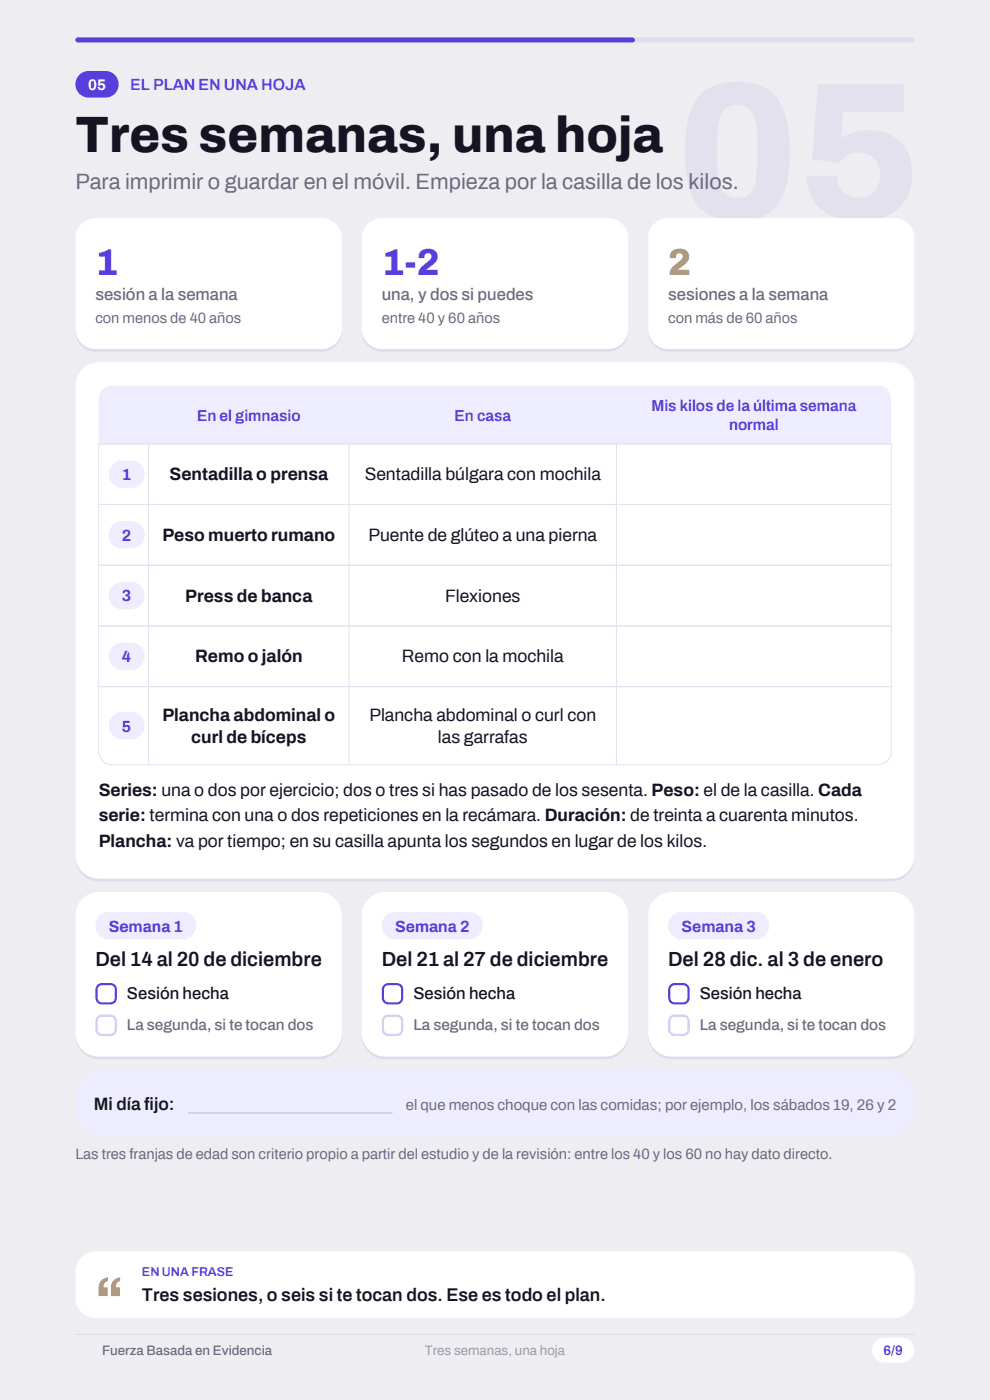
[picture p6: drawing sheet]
<svg xmlns="http://www.w3.org/2000/svg" width="210mm" height="297mm" viewBox="0 0 210 297" stroke-linecap="round" stroke-linejoin="round" font-family="sans-serif">
<defs><g id="words">
<text font-size="41.6" fill="#e3e1ee" x="143.4" y="46.5">05</text>
<text font-size="12" fill="#d3a329" x="20.2" y="279.2">“</text>
<text font-size="10.6" fill="#151423" x="16" y="32.3">Tres semanas, una hoja</text>
<g font-size="7.8" fill="#593ede">
<text x="20.2" y="58.3">1</text>
<text x="81" y="58.3">1-2</text>
</g>
<text font-size="7.8" fill="#ec940d" x="141.7" y="58.3">2</text>
<text font-size="4.6" fill="#6b6880" x="16" y="40.1">Para imprimir o guardar en el móvil. Empieza por la casilla de los kilos.</text>
<g font-size="4.2" fill="#151423">
<text x="20.2" y="204.9">Del 14 al 20 de diciembre</text>
<text x="81" y="204.9">Del 21 al 27 de diciembre</text>
<text x="141.7" y="204.9">Del 28 dic. al 3 de enero</text>
</g>
<text font-size="3.8" fill="#151423" x="30.1" y="276.1">Tres sesiones, o seis si te tocan dos. Ese es todo el plan.</text>
<g font-size="3.7" fill="#151423">
<text x="36" y="101.9">Sentadilla o prensa</text>
<text x="77.4" y="101.9">Sentadilla búlgara con mochila</text>
<text x="34.4" y="114.8">Peso muerto rumano</text>
<text x="78.2" y="114.8">Puente de glúteo a una pierna</text>
<text x="39.3" y="127.7">Press de banca</text>
<text x="94.4" y="127.7">Flexiones</text>
<text x="41.4" y="140.5">Remo o jalón</text>
<text x="85.3" y="140.5">Remo con la mochila</text>
<text x="34.4" y="152.9">Plancha abdominal o</text>
<text x="78.4" y="152.9">Plancha abdominal o curl con</text>
<text x="40.6" y="157.7">curl de bíceps</text>
<text x="92.9" y="157.7">las garrafas</text>
<text x="20.9" y="168.8">Series: una o dos por ejercicio; dos o tres si has pasado de los sesenta. Peso: el de la casilla. Cada</text>
<text x="20.9" y="174.2">serie: termina con una o dos repeticiones en la recámara. Duración: de treinta a cuarenta minutos.</text>
<text x="20.9" y="179.7">Plancha: va por tiempo; en su casilla apunta los segundos en lugar de los kilos.</text>
<text x="19.9" y="235.4">Mi día fijo:</text>
</g>
<g font-size="3.5" fill="#6b6880">
<text x="20.2" y="63.6">sesión a la semana</text>
<text x="81" y="63.6">una, y dos si puedes</text>
<text x="141.7" y="63.6">sesiones a la semana</text>
</g>
<g font-size="3.5" fill="#151423">
<text x="26.9" y="211.8">Sesión hecha</text>
<text x="87.7" y="211.8">Sesión hecha</text>
<text x="148.4" y="211.8">Sesión hecha</text>
</g>
<g font-size="3.4" fill="#593ede">
<text x="27.6" y="19.2">EL PLAN EN UNA HOJA</text>
<text x="25.9" y="101.8">1</text>
<text x="25.9" y="114.7">2</text>
<text x="25.9" y="127.6">3</text>
<text x="25.9" y="140.5">4</text>
<text x="25.9" y="155.2">5</text>
<text x="23.1" y="197.6">Semana 1</text>
<text x="83.8" y="197.6">Semana 2</text>
<text x="144.5" y="197.6">Semana 3</text>
</g>
<g font-size="3.3" fill="#593ede">
<text x="41.8" y="89.2">En el gimnasio</text>
<text x="96.4" y="89.2">En casa</text>
<text x="138.2" y="87.2">Mis kilos de la última semana</text>
<text x="154.6" y="91.3">normal</text>
</g>
<text font-size="3.2" fill="#fff" x="18.7" y="19.1">05</text>
<g font-size="3.2" fill="#6b6880">
<text x="26.9" y="218.4">La segunda, si te tocan dos</text>
<text x="87.7" y="218.4">La segunda, si te tocan dos</text>
<text x="148.4" y="218.4">La segunda, si te tocan dos</text>
<text x="86.1" y="235.4">el que menos choque con las comidas; por ejemplo, los sábados 19, 26 y 2</text>
</g>
<g font-size="3.1" fill="#6b6880">
<text x="20.2" y="68.6">con menos de 40 años</text>
<text x="81" y="68.6">entre 40 y 60 años</text>
<text x="141.7" y="68.6">con más de 60 años</text>
<text x="16" y="246">Las tres franjas de edad son criterio propio a partir del estudio y de la revisión: entre los 40 y los 60 no hay dato directo.</text>
</g>
<text font-size="2.8" fill="#6b6880" x="21.6" y="287.5">Fuerza Basada en Evidencia</text>
<text font-size="2.8" fill="#9a97ad" x="90.1" y="287.5">Tres semanas, una hoja</text>
<text font-size="2.8" fill="#593ede" x="187.4" y="287.5">6/9</text>
<text font-size="2.6" fill="#593ede" x="30.1" y="270.6">EN UNA FRASE</text>
</g></defs>
<path d="M0 0h210v297h-210z" fill-rule="evenodd" fill="#eeeef2"/>
<path d="M16.1 8.2l.4-.3h177a.53 .53 0 0 1 .5 .6 .53 .53 0 0 1-.5 .5h-177a.53 .53 0 0 1-.4-.8z" fill-rule="evenodd" fill="#dfddea"/>
<path d="M16.1 8.2l.4-.3h117.6a.53 .53 0 0 1 .6 .6 .53 .53 0 0 1-.6 .5h-117.6a.53 .53 0 0 1-.4-.8z" fill-rule="evenodd" fill="#593ede"/>
<path d="M17 267a4.2 4.2 0 0 1 3.2-1.5h169.6a4.2 4.2 0 0 1 4.2 4.2v5.7a4.2 4.2 0 0 1-4.2 4.2h-169.6a4.2 4.2 0 0 1-4.2-4.2v-5.7a4.2 4.2 0 0 1 1-2.7z" fill-rule="evenodd" fill="#fff"/>
<path d="M16 283.1h178" fill="none" stroke="#dad8e6" stroke-width=".21"/>
<path d="M185.6 284.8a2.64 2.64 0 0 1 2-1h3.8a2.65 2.65 0 0 1 2.6 2.6 2.65 2.65 0 0 1-2.6 2.7h-3.8a2.65 2.65 0 0 1-2.4-1.5 2.65 2.65 0 0 1 .4-2.8z" fill-rule="evenodd" fill="#fff"/>
<path d="M16.6 16.1a2.82 2.82 0 0 1 2.2-1h3.5a2.82 2.82 0 0 1 2.9 2.8 2.82 2.82 0 0 1-2.9 2.8h-3.5a2.82 2.82 0 0 1-2.5-1.6 2.82 2.82 0 0 1 .3-3z" fill-rule="evenodd" fill="#593ede"/>
<path d="M17.5 47.8a4.2 4.2 0 0 1 2.7-1h48.1a4.2 4.2 0 0 1 4.2 4.3v19.3a4.2 4.2 0 0 1-4.2 4.2h-48.1a4.2 4.2 0 0 1-4.2-4.2v-19.3a4.2 4.2 0 0 1 1.5-3.3z" fill-rule="evenodd" fill="#dedce8"/>
<path d="M17 47.8a4.2 4.2 0 0 1 3.2-1.5h48.1a4.2 4.2 0 0 1 4.2 4.2v19.3a4.2 4.2 0 0 1-4.2 4.2h-48.1a4.2 4.2 0 0 1-4.2-4.2v-19.3a4.2 4.2 0 0 1 1-2.7z" fill-rule="evenodd" fill="#fff"/>
<path d="M78.2 47.8a4.2 4.2 0 0 1 2.8-1h48a4.2 4.2 0 0 1 4.3 4.3v19.3a4.2 4.2 0 0 1-4.3 4.2h-48a4.2 4.2 0 0 1-4.3-4.2v-19.3a4.2 4.2 0 0 1 1.5-3.3z" fill-rule="evenodd" fill="#dedce8"/>
<path d="M77.7 47.8a4.2 4.2 0 0 1 3.3-1.5h48a4.2 4.2 0 0 1 4.3 4.2v19.3a4.2 4.2 0 0 1-4.3 4.2h-48a4.2 4.2 0 0 1-4.3-4.2v-19.3a4.2 4.2 0 0 1 1-2.7z" fill-rule="evenodd" fill="#fff"/>
<path d="M139 47.8a4.2 4.2 0 0 1 2.7-1h48.1a4.2 4.2 0 0 1 4.2 4.3v19.3a4.2 4.2 0 0 1-4.2 4.2h-48.1a4.2 4.2 0 0 1-4.2-4.2v-19.3a4.2 4.2 0 0 1 1.5-3.3z" fill-rule="evenodd" fill="#dedce8"/>
<path d="M138.5 47.8a4.2 4.2 0 0 1 3.2-1.5h48.1a4.2 4.2 0 0 1 4.2 4.2v19.3a4.2 4.2 0 0 1-4.2 4.2h-48.1a4.2 4.2 0 0 1-4.2-4.2v-19.3a4.2 4.2 0 0 1 1-2.7z" fill-rule="evenodd" fill="#fff"/>
<path d="M17.8 78.6a4.9 4.9 0 0 1 3.1-1.2h168.2a4.9 4.9 0 0 1 4.9 5v99.6a4.9 4.9 0 0 1-4.9 5h-168.2a4.9 4.9 0 0 1-4.9-5v-99.6a4.9 4.9 0 0 1 1.8-3.8z" fill-rule="evenodd" fill="#dedce8"/>
<path d="M17.8 78a4.9 4.9 0 0 1 3.1-1.1h168.2a4.9 4.9 0 0 1 4.9 4.9v99.7a4.9 4.9 0 0 1-4.9 4.9h-168.2a4.9 4.9 0 0 1-4.9-4.9v-99.7a4.9 4.9 0 0 1 1.8-3.8z" fill-rule="evenodd" fill="#fff"/>
<path d="M20.9 81.8h168.2v12.4h-168.2z" fill-rule="evenodd" fill="#eeecff"/>
<path d="M130.8 94.2h58.3v68h-58.3z" fill-rule="evenodd" fill="#fff"/>
<g fill="#eeecff">
<path d="M23.7 98.8a2.9 2.9 0 0 1 2.3-1.1 4.2 4.2 0 0 1 4.1 1.1 2.91 2.91 0 0 1 .3 3 2.91 2.91 0 0 1-2.6 1.7 4.2 4.2 0 0 1-4.1-1.1 2.91 2.91 0 0 1 0-3.6z" fill-rule="evenodd"/>
<path d="M23.7 111.6a2.9 2.9 0 0 1 2.3-1 4.2 4.2 0 0 1 4.1 1 2.91 2.91 0 0 1 .3 3.1 2.91 2.91 0 0 1-2.6 1.7 4.2 4.2 0 0 1-4.1-1.1 2.91 2.91 0 0 1 0-3.7z" fill-rule="evenodd"/>
<path d="M23.7 124.5a2.9 2.9 0 0 1 2.3-1.1 4.2 4.2 0 0 1 4.1 1.1 2.91 2.91 0 0 1 .3 3.1 2.91 2.91 0 0 1-2.6 1.7 4.2 4.2 0 0 1-4.1-1.1 2.91 2.91 0 0 1 0-3.7z" fill-rule="evenodd"/>
<path d="M23.7 137.4a2.9 2.9 0 0 1 2.3-1.1 4.2 4.2 0 0 1 4.1 1.1 2.91 2.91 0 0 1 .3 3.1 2.91 2.91 0 0 1-2.6 1.6 4.2 4.2 0 0 1-4.1-1.1 2.91 2.91 0 0 1 0-3.6z" fill-rule="evenodd"/>
<path d="M23.7 152.1a2.9 2.9 0 0 1 2.3-1.1 4.2 4.2 0 0 1 4.1 1.1 2.91 2.91 0 0 1 .3 3.1 2.91 2.91 0 0 1-2.6 1.7 4.2 4.2 0 0 1-4.1-1.1 2.91 2.91 0 0 1 0-3.7z" fill-rule="evenodd"/>
</g>
<path d="M20.9 94.2h168.2" fill="none" stroke="#eeecff" stroke-width=".35"/>
<path d="M20.9 94.2h168.2v65.2a2.82 2.82 0 0 1-2.9 2.8h-162.4a2.82 2.82 0 0 1-2.9-2.8zM31.5 94.2v68M74.1 94.2v68M130.8 94.2v68M20.9 107h168.2M20.9 119.9h168.2M20.9 132.8h168.2M20.9 145.7h168.2" fill="none" stroke="#e3e1ee" stroke-width=".21"/>
<path d="M17.8 190.9a4.9 4.9 0 0 1 3.1-1.1h46.7a4.9 4.9 0 0 1 4.9 4.9v25.1a4.9 4.9 0 0 1-4.9 4.9h-46.7a4.9 4.9 0 0 1-4.9-4.9v-25.1a4.9 4.9 0 0 1 1.8-3.8z" fill-rule="evenodd" fill="#dedce8"/>
<path d="M17.8 190.4a4.9 4.9 0 0 1 3.1-1.2h46.7a4.9 4.9 0 0 1 4.9 5v25a4.9 4.9 0 0 1-4.9 4.9h-46.7a4.9 4.9 0 0 1-4.9-4.9v-25a4.9 4.9 0 0 1 1.8-3.8z" fill-rule="evenodd" fill="#fff"/>
<path d="M20.9 194.5a2.9 2.9 0 0 1 2.2-1h15.6a2.91 2.91 0 0 1 3 2.9 2.91 2.91 0 0 1-3 2.9h-15.6a2.91 2.91 0 0 1-2.6-1.7 2.91 2.91 0 0 1 .4-3.1z" fill-rule="evenodd" fill="#eeecff"/>
<path d="M20.9 209l.7-.2h1.8a1.13 1.13 0 0 1 1.2 1.1v1.8a1.13 1.13 0 0 1-1.2 1.2h-1.8a1.13 1.13 0 0 1-1.1-1.2v-2.2z" fill-rule="evenodd" fill="#fff" stroke="#593ede" stroke-width=".46"/>
<path d="M20.9 215.7l.7-.2h1.8a1.13 1.13 0 0 1 1.2 1.1v1.8a1.13 1.13 0 0 1-1.2 1.2h-1.8a1.13 1.13 0 0 1-1.1-1.2v-2.2z" fill-rule="evenodd" fill="#fff" stroke="#c4bfff" stroke-width=".46"/>
<path d="M78.5 190.9a4.9 4.9 0 0 1 3.2-1.1h46.6a4.9 4.9 0 0 1 5 4.9v25.1a4.9 4.9 0 0 1-5 4.9h-46.6a4.9 4.9 0 0 1-5-4.9v-25.1a4.9 4.9 0 0 1 1.8-3.8z" fill-rule="evenodd" fill="#dedce8"/>
<path d="M78.5 190.4a4.9 4.9 0 0 1 3.2-1.2h46.6a4.9 4.9 0 0 1 5 5v25a4.9 4.9 0 0 1-5 4.9h-46.6a4.9 4.9 0 0 1-5-4.9v-25a4.9 4.9 0 0 1 1.8-3.8z" fill-rule="evenodd" fill="#fff"/>
<path d="M81.6 194.5a2.9 2.9 0 0 1 2.3-1h15.6a2.91 2.91 0 0 1 2.9 2.9 2.91 2.91 0 0 1-2.9 2.9h-15.6a2.91 2.91 0 0 1-2.6-1.7 2.91 2.91 0 0 1 .3-3.1z" fill-rule="evenodd" fill="#eeecff"/>
<path d="M81.7 209l.7-.2h1.8a1.13 1.13 0 0 1 1.1 1.1v1.8a1.13 1.13 0 0 1-1.1 1.2h-1.8a1.13 1.13 0 0 1-1.2-1.2l.1-2.2z" fill-rule="evenodd" fill="#fff" stroke="#593ede" stroke-width=".46"/>
<path d="M81.7 215.7l.7-.2h1.8a1.13 1.13 0 0 1 1.1 1.1v1.8a1.13 1.13 0 0 1-1.1 1.2h-1.8a1.13 1.13 0 0 1-1.2-1.2l.1-2.2z" fill-rule="evenodd" fill="#fff" stroke="#c4bfff" stroke-width=".46"/>
<path d="M139.2 190.9a4.9 4.9 0 0 1 3.2-1.1h46.7a4.9 4.9 0 0 1 4.9 4.9v25.1a4.9 4.9 0 0 1-4.9 4.9h-46.7a4.9 4.9 0 0 1-4.9-4.9v-25.1a4.9 4.9 0 0 1 1.7-3.8z" fill-rule="evenodd" fill="#dedce8"/>
<path d="M139.2 190.4a4.9 4.9 0 0 1 3.2-1.2h46.7a4.9 4.9 0 0 1 4.9 5v25a4.9 4.9 0 0 1-4.9 4.9h-46.7a4.9 4.9 0 0 1-4.9-4.9v-25a4.9 4.9 0 0 1 1.7-3.8z" fill-rule="evenodd" fill="#fff"/>
<path d="M142.4 194.5a2.9 2.9 0 0 1 2.2-1h15.6a2.91 2.91 0 0 1 2.9 2.9 2.91 2.91 0 0 1-2.9 2.9h-15.6a2.91 2.91 0 0 1-2.6-1.7 2.91 2.91 0 0 1 .4-3.1z" fill-rule="evenodd" fill="#eeecff"/>
<path d="M142.4 209l.7-.2h1.8a1.13 1.13 0 0 1 1.2 1.1v1.8a1.13 1.13 0 0 1-1.2 1.2h-1.8a1.13 1.13 0 0 1-1.1-1.2v-2.2z" fill-rule="evenodd" fill="#fff" stroke="#593ede" stroke-width=".46"/>
<path d="M142.4 215.7l.7-.2h1.8a1.13 1.13 0 0 1 1.2 1.1v1.8a1.13 1.13 0 0 1-1.2 1.2h-1.8a1.13 1.13 0 0 1-1.1-1.2v-2.2z" fill-rule="evenodd" fill="#fff" stroke="#c4bfff" stroke-width=".46"/>
<path d="M17.2 228.7a4.9 4.9 0 0 1 3.7-1.7h168.2a4.9 4.9 0 0 1 4.9 4.9v4.2a4.9 4.9 0 0 1-4.9 5h-168.2a4.9 4.9 0 0 1-4.9-5v-4.2a4.9 4.9 0 0 1 1.2-3.2z" fill-rule="evenodd" fill="#eeecff"/>
<path d="M39.9 236.1h43.4" fill="none" stroke="#c4bfff" stroke-width=".35"/>
<use href="#words"/>
</svg>
